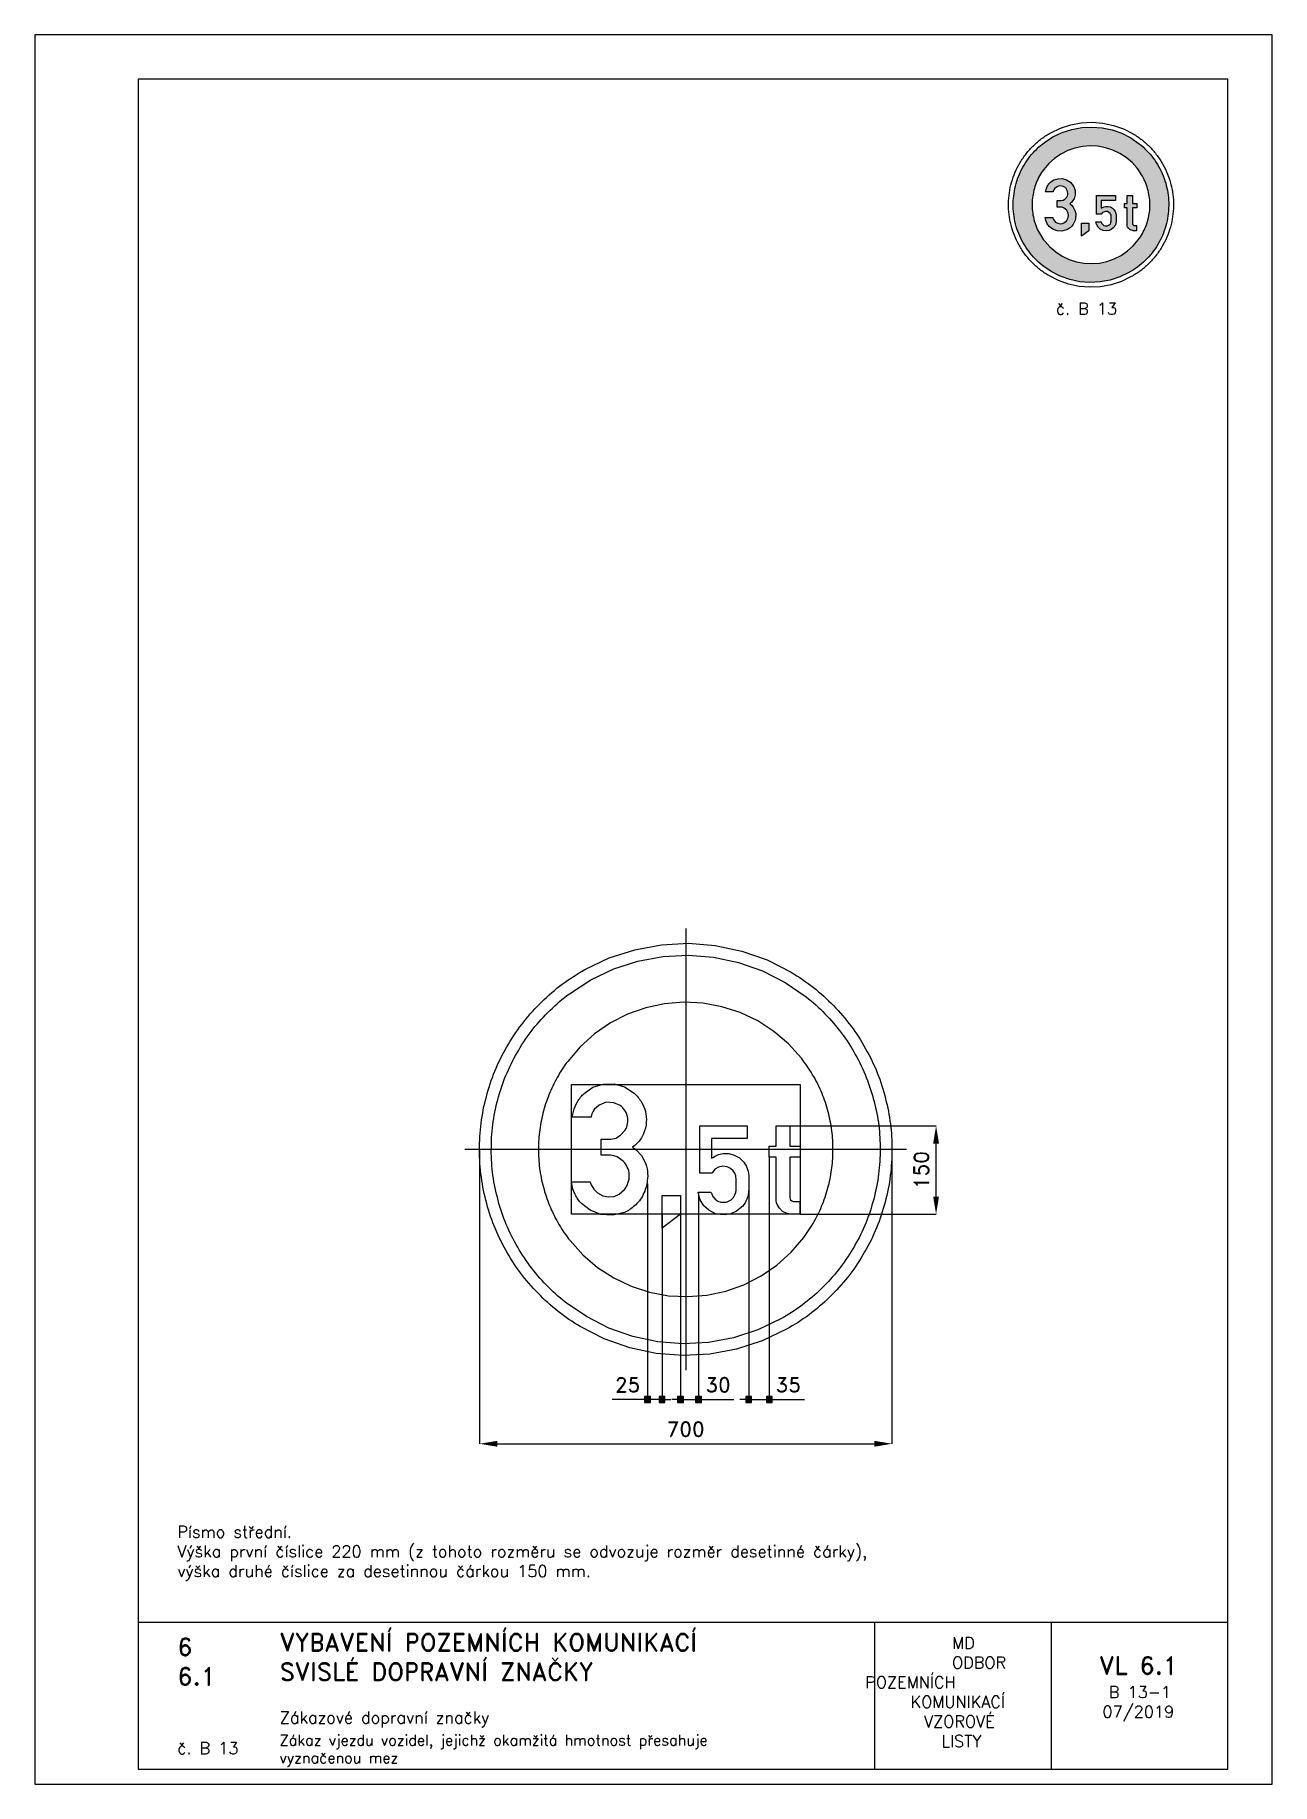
# Paper-space layout 'B 13-1' of a CAD drawing. Header units: millimetres. Extents: x 0 to 210, y 0 to 297.
# The model-space entities are those that its viewports show. They can reach past a viewport. Long polylines and large blocks are cut down to what shows.
import ezdxf

# ---------------------------------------------------------------- set-up
doc = ezdxf.new("R2010")
doc.units = ezdxf.units.MM
doc.header["$LTSCALE"] = 5
doc.linetypes.add('ČERCHOVANÁX2', pattern=[2, 1, -0.5, 0, -0.5])
doc.linetypes.add('ČÁRKOVANÁX2', pattern=[1.5, 1, -0.5])
for name, color, linetype in [('Kóty', 2, 'Continuous'), ('Rozpiska', 7, 'Continuous'), ('Značka', 7, 'Continuous')]:
    doc.layers.add(name, color=color, linetype=linetype)
doc.layers.add('Rámeček', color=6, linetype='Continuous', plot=False)
doc.styles.get("Standard").update_dxf_attribs({"font": 'romand.shx', "height": 25})
doc.dimstyles.get("Standard").update_dxf_attribs({"dimtxt": 25, "dimasz": 30, "dimexe": 0.18, "dimexo": 0.0625, "dimgap": 12.5, "dimtad": 1, "dimdec": 0, "dimzin": 0, "dimdsep": 46, "dimtxsty": 'Standard', "dimcen": 0.09, "dimadec": 0, "dimazin": 0, "dimtfac": 1, "dimtdec": 0, "dimtofl": 0, "dimtmove": 0, "dimatfit": 3, "dimfxl": 1, "dimtolj": 1, "dimtzin": 0, "dimarcsym": 0})

psp = doc.layouts.new('B 13-1')

# ---------------------------------------------------------------- texts
at = {"layer": 'Rozpiska', "color": 7, "attachment_point": 1}
for s, width, heights, insert, char_height in [('\\pi8.03909;{\\C6;č. B 13}', 27.9829, [2.67], (165.28, 251.51), 2), ('Písmo střední.\\PVýška první číslice 220 mm (z tohoto rozměru se odvozuje rozměr desetinné čárky),{\\H2.02381x; }\\Pvýška druhé číslice za desetinnou čárkou 150 mm.{\\H1.65873x; }', 155.5011, [0], (24.17, 43.83), 2), ('6', 149.0422, [0], (24.17, 24.77), 3), ('{\\C6;VYBAVENÍ POZEMNÍCH KOMUNIKACÍ\\P}SVISLÉ DOPRAVNÍ ZNAČKY{\\H1.34524x; }', 149.0422, [0], (41.56, 25.56), 3), ('\\pi14.7414;{\\C6;MD\\P\\pi2.36044;}ODBOR POZEMNÍCH{\\H1.57143x; }\\P\\pi7.69378;KOMUNIKACÍ{\\H1.5x; }\\P\\pi9.97949;{\\C6;VZOROVÉ\\H1.47619x; \\H0.67742x;\\P\\pi12.93187;LISTY\\H1.26984x; }', 33.1018, [0], (140.95, 24.95), 2), ('\\pi1.03113;{\\H1.5x;\\C6;VL 6.1\\P\\pi2.65015;\\H0.66667x;B 13-1\\H1.66666x; \\H0.6x;\\P\\pi1.5549;07/2019\\H1.80159x; }', 16.0623, [0], (179.66, 21.61), 2), ('6.1', 149.0422, [0], (24.17, 19.78), 3), ('{\\C6;Zákazové dopravní značky}', 149.0422, [0], (41.56, 12.29), 2), ('{\\C6;č. B 13}', 21.5722, [2.67], (24.17, 7.09), 2), ('Zákaz vjezdu vozidel, jejichž okamžitá hmotnost přesahuje\\Pvyznačenou mez', 149.0422, [0], (41.53, 8.34), 1.8)]:
    psp.add_mtext_dynamic_manual_height_columns(s, width=width, gutter_width=100, heights=heights, dxfattribs=dict(at, insert=insert, char_height=char_height))

msp = doc.modelspace()

# ---------------------------------------------------------------- texts
at = {"layer": 'Kóty', "char_height": 25, "attachment_point": 5}
for s, insert in [('\\A1;25', (-98.8, -399.6)), ('\\A1;30', (55, -399.8)), ('\\A1;35', (174, -399.8))]:
    msp.add_mtext(s, dxfattribs=dict(at, insert=insert))

# ---------------------------------------------------------------- blocks, each defined once
blk = doc.blocks.new('*D2')
at = {"layer": 'Defpoints', "color": 0, "transparency": 16777216}
for p in [(-350, 0), (350, -2.3), (350, -499.8)]:
    blk.add_point(p, dxfattribs=at)
at = {"layer": 'Kóty', "color": 0, "lineweight": -2, "transparency": 16777216}
for p, q in [((-350, -0.1), (-350, -500)), ((350, -2.4), (350, -500)), ((-320, -499.8), (320, -499.8))]:
    blk.add_line(p, q, dxfattribs=at)
at = {"layer": 'Kóty', "color": 0, "transparency": 16777216}
for points in [[(-320, -494.8), (-320, -504.8), (-350, -499.8)], [(320, -494.8), (320, -504.8), (350, -499.8)]]:
    blk.add_solid(points, dxfattribs=at)
at = {"layer": 'Kóty', "color": 0, "transparency": 16777216, "insert": (0, -474.8), "char_height": 25, "attachment_point": 5}
blk.add_mtext('\\A1;700', dxfattribs=at)
blk = doc.blocks.new('*D3')
at = {"layer": 'Defpoints', "color": 0, "transparency": 16777216}
for p in [(176.52, 40), (424.992, 40), (194.07, -110)]:
    blk.add_point(p, dxfattribs=at)
at = {"layer": 'Kóty', "color": 0, "lineweight": -2, "transparency": 16777216}
for p, q in [((176.5825, 40), (425.172, 40)), ((424.992, -80), (424.992, 10)), ((194.1325, -110), (425.172, -110))]:
    blk.add_line(p, q, dxfattribs=at)
at = {"layer": 'Kóty', "color": 0, "transparency": 16777216}
for points in [[(419.992, 10), (429.992, 10), (424.992, 40)], [(419.992, -80), (429.992, -80), (424.992, -110)]]:
    blk.add_solid(points, dxfattribs=at)
at = {"layer": 'Kóty', "color": 0, "transparency": 16777216, "insert": (399.992, -35), "char_height": 25, "attachment_point": 5, "rotation": 90}
blk.add_mtext('\\A1;150', dxfattribs=at)

# ---------------------------------------------------------------- dimensions: what is measured, and where the dimension line sits
at = {"layer": 'Kóty'}
dim = msp.add_linear_dim(base=(425, 40), p1=(194.1, -110), p2=(176.5, 40), angle=90, dimstyle='Standard', dxfattribs=at)
dim.commit()
dim.dimension.update_dxf_attribs({"geometry": '*D3', "text_midpoint": (400, -35)})
dim = msp.add_linear_dim(base=(350, -499.8), p1=(-350, 0), p2=(350, -2.3), dimstyle='Standard', dxfattribs=at)
dim.commit()
dim.dimension.update_dxf_attribs({"geometry": '*D2', "text_midpoint": (0, -474.8)})

# ---------------------------------------------------------------- hatches: boundary and pattern name
at = {"layer": 'Kóty'}
h = msp.add_hatch(color=256, dxfattribs=at)
h.dxf.hatch_style = 1
h.paths.add_polyline_path([(-69.8, -429.6), (-59.8, -429.6), (-59.8, -419.6), (-69.8, -419.6)])
h = msp.add_hatch(color=256, dxfattribs=at)
h.dxf.hatch_style = 1
h.paths.add_polyline_path([(-45.2, -429.6), (-35.2, -429.6), (-35.2, -419.6), (-45.2, -419.6)])
h = msp.add_hatch(color=256, dxfattribs=at)
h.dxf.hatch_style = 1
h.paths.add_polyline_path([(-13.7, -429.6), (-3.7, -429.6), (-3.7, -419.6), (-13.7, -419.6)])
h = msp.add_hatch(color=256, dxfattribs=at)
h.dxf.hatch_style = 1
h.paths.add_polyline_path([(16.6, -429.6), (26.6, -429.6), (26.6, -419.6), (16.6, -419.6)])
h = msp.add_hatch(color=256, dxfattribs=at)
h.dxf.hatch_style = 1
h.paths.add_polyline_path([(101.9, -429.6), (111.9, -429.6), (111.9, -419.6), (101.9, -419.6)])
h = msp.add_hatch(color=256, dxfattribs=at)
h.dxf.hatch_style = 1
h.paths.add_polyline_path([(136.9, -429.6), (146.9, -429.6), (146.9, -419.6), (136.9, -419.6)])

# ---------------------------------------------------------------- linework, layer by layer
for p, q in [((141.9, -13.5), (141.9, -425)), ((-64.8, -58.4), (-64.8, -425)), ((106.9, -57.1), (106.9, -425)), ((21.6, -74.6), (21.6, -425)), ((-40.2, -110), (-40.2, -425)), ((-8.7, -110), (-8.7, -425)), ((-69.8, -424.6), (-124.8, -424.6)), ((-38.7, -424.8), (-68.7, -424.8)), ((-10.2, -424.8), (19.8, -424.8)), ((107, -424.8), (147, -424.8)), ((147, -424.8), (201.9, -424.8))]:
    msp.add_line(p, q, dxfattribs=at)
for points in [[(-69.8, -429.6), (-59.8, -429.6), (-59.8, -419.6), (-69.8, -419.6)], [(-45.2, -429.6), (-35.2, -429.6), (-35.2, -419.6), (-45.2, -419.6)], [(-13.7, -429.6), (-3.7, -429.6), (-3.7, -419.6), (-13.7, -419.6)], [(16.6, -429.6), (26.6, -429.6), (26.6, -419.6), (16.6, -419.6)], [(101.9, -429.6), (111.9, -429.6), (111.9, -419.6), (101.9, -419.6)], [(136.9, -429.6), (146.9, -429.6), (146.9, -419.6), (136.9, -419.6)]]:
    msp.add_lwpolyline(points, close=True, dxfattribs=at)
for points in [[(-69.8, -419.6), (-59.8, -429.6)], [(-59.8, -419.6), (-69.8, -429.6)], [(-45.2, -419.6), (-35.2, -429.6)], [(-35.2, -419.6), (-45.2, -429.6)], [(-35.2, -424.6), (-25.2, -424.6)], [(-13.7, -424.6), (-23.7, -424.6)], [(-13.7, -419.6), (-3.7, -429.6)], [(-3.7, -419.6), (-13.7, -429.6)], [(16.6, -419.6), (26.6, -429.6)], [(26.6, -419.6), (16.6, -429.6)], [(26.6, -424.6), (81.6, -424.6)], [(101.9, -424.6), (91.9, -424.6)], [(101.9, -419.6), (111.9, -429.6)], [(111.9, -419.6), (101.9, -429.6)], [(136.9, -419.6), (146.9, -429.6)], [(146.9, -419.6), (136.9, -429.6)]]:
    msp.add_lwpolyline(points, dxfattribs=at)
at = {"layer": 'Značka', "color": 6, "linetype": 'ČERCHOVANÁX2', "lineweight": 25, "ltscale": 5}
for p, q in [((0, 375), (0, -375)), ((375, 0), (-375, 0))]:
    msp.add_line(p, q, dxfattribs=at)
at = {"layer": 'Značka', "color": 5}
for points in [[(350, 0, -0.001601), (350, -2.3), (350, -4.6, -0.032165), (346.5, -50.2, -0.035724), (336.9, -95, -0.036679), (321.8, -138.3, -0.034748), (300.8, -179, -0.034017), (275, -216.8, -0.034459), (244.2, -250.7, -0.034566), (209.5, -280.6, -0.034423), (171, -305.4), (129.7, -325.2), (86.2, -339.2), (41.2, -347.7), (-4.6, -350), (-50.2, -346.5), (-95, -336.9), (-138.2, -321.7), (-179, -300.8, -0.034411), (-216.8, -275, -0.034463), (-250.7, -244.2, -0.034411), (-280.6, -209.5, -0.03441), (-305.4, -171, -0.034424), (-325.2, -129.8, -0.034402), (-339.2, -86.2, -0.034415), (-347.7, -41.2, -0.034416), (-350, 4.6, -0.034417), (-346.5, 50.2, -0.034426), (-336.9, 95, -0.034414), (-321.7, 138.2, -0.034386), (-300.8, 179, -0.03442), (-275, 216.8, -0.034413), (-244.2, 250.7, -0.034435), (-209.5, 280.6, -0.034387), (-171, 305.4), (-129.8, 325.2), (-86.2, 339.2), (-41.2, 347.7), (4.6, 350), (50.2, 346.5), (95, 336.9), (138.2, 321.7), (178.9, 300.8, -0.034376), (216.8, 275, -0.034404), (250.7, 244.2, -0.034409), (280.6, 209.5, -0.03447), (305.4, 171, -0.034436), (325.2, 129.8, -0.034078), (339.2, 86.2, -0.032781), (347.5, 43.4, -0.034262), (350, 0)], [(-162.3, -54.9), (-161.5, -57.5), (-160.5, -60), (-156.1, -67.6), (-149.8, -73.7), (-140.9, -78.8), (-130.9, -80.7), (-121.5, -79.8), (-112.8, -76), (-103.7, -67.9, 0.087406), (-98, -57.1, 0.09739), (-95.8, -43.3, 0.104475), (-99.2, -29.9, 0.094964), (-106.3, -19.7), (-116.6, -12.8), (-121.9, -10.9), (-127.5, -10), (-128.7, -9.9), (-129.9, -9.8), (-143.5, -9.8), (-143.5, 17.7), (-129.5, 17.7), (-128.3, 17.6), (-127.1, 17.6), (-118.4, 19.4), (-110.7, 24), (-102.7, 32.8, 0.099737), (-98.8, 44, 0.096885), (-98.9, 55.5, 0.098784), (-103.3, 66.1, 0.100706), (-111.4, 74.6), (-122.2, 79.4), (-135, 80.1), (-147, 75.3), (-155.4, 67.6, 0.100311), (-160.1, 57.5), (-160.5, 56.3), (-160.7, 55), (-192.6, 55), (-191.7, 59.8), (-190.7, 64.5, -0.070948), (-183.8, 81.1, -0.076536), (-172.3, 95.1), (-157.6, 105.5), (-140.3, 110.8), (-121.7, 111.3), (-103.8, 106.1), (-87.4, 95.6, -0.081027), (-75.1, 80.3, -0.076304), (-68.4, 64.2, -0.079803), (-66.9, 46.6, -0.092064), (-71.6, 26.5, -0.10509), (-83.2, 10), (-86.6, 6.9), (-90.2, 4), (-86.9, 1.5), (-83.7, -1.1), (-75.3, -10.2), (-69.3, -21, -0.074917), (-65, -36.7, -0.064106), (-65.2, -53.1, -0.089425), (-72.2, -76.7, -0.101916), (-87.2, -96, -0.087291), (-104.1, -106.9), (-123.9, -111.7), (-143.9, -110.6), (-162.5, -103.3), (-177.1, -91.8, -0.0766), (-187.6, -76.6), (-191.4, -67.6), (-193.6, -58.2), (-193.8, -56.6), (-194.1, -54.9), (-162.3, -54.9)], [(42.9, -72.6), (43.2, -73.6), (43.5, -74.5), (45.9, -80), (49.7, -84.5), (54.6, -87.9), (60.4, -89.6), (69.3, -89.3), (77.2, -85.4), (80.9, -81.7), (83.5, -77.1), (84.9, -73.3), (85.4, -69.4), (85.5, -68.3), (85.5, -67.2), (85.5, -49.1), (85.3, -46.9), (85, -44.9), (83.4, -40.5), (80.8, -36.6), (76.2, -32.2), (70.6, -29.3), (63.1, -28.3), (55.6, -30), (49.6, -33.6), (45.4, -39), (45.1, -39.7), (44.8, -40.4), (23.7, -40.4), (23.7, 40), (104.1, 40), (104.1, 18.6), (43.8, 18.6), (43.8, -15.1), (46.3, -13.5), (48.8, -11.9), (55.9, -8.7), (63.5, -7.1), (73.1, -7.1), (82.5, -9.6), (91.4, -14.5), (98.6, -21.7), (103.2, -29.1), (106, -37.3), (106.6, -40.7), (106.9, -44.1), (106.9, -44.5), (106.9, -45), (106.9, -69.1), (106.8, -70.1), (106.8, -71.2, -0.045312), (105.8, -78.1), (103.7, -84.7, -0.080944), (96.7, -96.3), (86.3, -105), (76.6, -109.6), (65.9, -111.3), (51.8, -109.7), (39.1, -103.4), (30.6, -95.5), (24.6, -85.5), (22.7, -80.1), (21.6, -74.5), (21.4, -73.6), (21.3, -72.6), (42.9, -72.6)]]:
    msp.add_lwpolyline(points, format="xyb", dxfattribs=at)
at = {"layer": 'Značka', "color": 1}
for points in [[(330, 0, -0.001639), (330, -2.2), (330, -4.3, -0.032173), (326.7, -47.3, -0.035726), (317.6, -89.6, -0.036661), (303.4, -130.4, -0.034754), (283.6, -168.7, -0.034016), (259.2, -204.4, -0.034458), (230.3, -236.4, -0.034569), (197.5, -264.5, -0.034449), (161.2, -287.9), (122.3, -306.6), (81.2, -319.8), (38.8, -327.9), (-4.3, -330), (-47.4, -326.7), (-89.6, -317.6), (-130.3, -303.3), (-168.7, -283.6), (-204.4, -259.3, -0.03441), (-236.4, -230.3, -0.034409), (-264.5, -197.5, -0.03441), (-287.9, -161.2, -0.034441), (-306.6, -122.3, -0.034433), (-319.8, -81.2, -0.03441), (-327.9, -38.8, -0.034417), (-330, 4.3, -0.034415), (-326.7, 47.4, -0.034412), (-317.6, 89.6, -0.034422), (-303.3, 130.3, -0.034404), (-283.6, 168.7, -0.034423), (-259.3, 204.4, -0.034409), (-230.3, 236.4, -0.034403), (-197.5, 264.5), (-161.2, 287.9), (-122.3, 306.6), (-81.2, 319.8), (-38.8, 327.9), (4.3, 330), (47.4, 326.7), (89.6, 317.6), (130.3, 303.3), (168.7, 283.6), (204.4, 259.3, -0.034418), (236.4, 230.3, -0.03441), (264.5, 197.5, -0.034469), (287.9, 161.2, -0.034439), (306.6, 122.3, -0.03407), (319.8, 81.2, -0.0328), (327.7, 40.9, -0.034269), (330, 0)], [(250, 0), (250, 1.6), (250, 3.3, 0.032169), (247.5, 35.9, 0.035732), (240.6, 67.9, 0.03669), (229.9, 98.8, 0.034741), (214.8, 127.8, 0.034045), (196.4, 154.8), (174.4, 179.1), (149.7, 200.4), (122.2, 218.1), (92.7, 232.3), (61.5, 242.3), (29.4, 248.4), (-3.3, 250), (-35.9, 247.5), (-67.9, 240.6), (-98.7, 229.8), (-127.8, 214.9), (-154.8, 196.4), (-179.1, 174.4), (-200.4, 149.6, 0.034391), (-218.1, 122.2, 0.034409), (-232.3, 92.7, 0.034418), (-242.3, 61.5, 0.034411), (-248.4, 29.4, 0.034416), (-250, -3.3, 0.034419), (-247.5, -35.9, 0.034429), (-240.6, -67.9, 0.034429), (-229.8, -98.7, 0.034393), (-214.9, -127.8, 0.034408), (-196.4, -154.8), (-174.4, -179.1), (-149.6, -200.4), (-122.2, -218.1), (-92.7, -232.3), (-61.5, -242.3), (-29.4, -248.4), (3.3, -250), (35.9, -247.5), (67.9, -240.6), (98.7, -229.8), (127.8, -214.9), (154.8, -196.4), (179.1, -174.4), (200.4, -149.6, 0.034499), (218.1, -122.2, 0.034408), (232.3, -92.7, 0.034079), (242.3, -61.5, 0.032796), (248.2, -31, 0.034267), (250, 0)]]:
    msp.add_lwpolyline(points, format="xyb", dxfattribs=at)
at = {"layer": 'Značka', "color": 6, "linetype": 'ČÁRKOVANÁX2', "ltscale": 2.5}
msp.add_lwpolyline([(-194.1, -110), (-194.1, 110), (194.1, 110), (194.1, -110), (-194.1, -110)], dxfattribs=at)
at = {"layer": 'Značka', "color": 5}
for points in [[(193.9, -110), (179.3, -110), (178.2, -109.9), (177.1, -109.8), (170.4, -108.4), (164.4, -105.2), (159, -100), (155.2, -93.5), (154.1, -90.4), (153.6, -87.1), (153.5, -86.3), (153.5, -85.5), (153.5, -13.4), (141.9, -13.4), (141.9, 5.5), (153.5, 5.5), (153.5, 40), (176.5, 40), (176.5, 5.5), (194.1, 5.5), (194.1, -13.4), (176.5, -13.4), (176.5, -80.8), (176.6, -81.2), (176.6, -81.7), (177.1, -83.6), (178, -85.4), (179.9, -87.3), (182.3, -88.3), (182.8, -88.3), (183.3, -88.4), (193.9, -88.4), (193.9, -110)], [(-40.2, -133.8), (-40.2, -78.5), (-8.7, -78.5), (-8.7, -110), (-40.2, -133.8)]]:
    msp.add_lwpolyline(points, dxfattribs=at)

msp.set_redraw_order([(e.dxf.handle, doc.entitydb.next_handle()) for e in msp.query("TEXT MTEXT ATTDEF DIMENSION ARC_DIMENSION")])  # texts and dimensions are drawn at this point

# ---------------------------------------------------------------- hatches: boundary and pattern name
at = {"layer": 'Značka'}
h = psp.add_hatch(color=10, dxfattribs=at)
h.dxf.hatch_style = 1
edge = h.paths.add_edge_path()
edge.add_arc((179.04, 268.19), 13.42, 359.5518, 359.9274, ccw=False)
edge.add_line((192.47, 268.08), (192.47, 268))
edge.add_arc((179.05, 268.16), 13.42, 351.9525, 359.3234, ccw=False)
edge.add_arc((180.33, 267.97), 12.13, 343.7927, 351.9771, ccw=False)
edge.add_arc((180.57, 267.63), 11.8, 336.6485, 345.0469, ccw=False)
edge.add_arc((180, 267.89), 12.43, 328.6342, 336.596, ccw=False)
edge.add_arc((179.64, 267.86), 12.72, 321.8067, 329.5996, ccw=False)
edge.add_arc((179.78, 267.76), 12.54, 313.8882, 321.7822, ccw=False)
edge.add_arc((179.7, 267.61), 12.49, 306.6876, 314.6071, ccw=False)
edge.add_arc((179.66, 267.65), 12.55, 298.8646, 306.7565, ccw=False)
edge.add_line((185.72, 256.66), (184.16, 255.91))
edge.add_line((184.16, 255.91), (182.52, 255.38))
edge.add_line((182.52, 255.38), (180.82, 255.06))
edge.add_line((180.82, 255.06), (179.09, 254.97))
edge.add_line((179.09, 254.97), (177.37, 255.1))
edge.add_line((177.37, 255.1), (175.68, 255.47))
edge.add_line((175.68, 255.47), (174.05, 256.04))
edge.add_line((174.05, 256.04), (172.52, 256.83))
edge.add_line((172.52, 256.83), (171.09, 257.8))
edge.add_arc((178.87, 267.67), 12.56, 223.866, 231.7491, ccw=False)
edge.add_arc((178.77, 267.79), 12.58, 216.6938, 224.5767, ccw=False)
edge.add_arc((178.75, 267.79), 12.57, 208.861, 216.744, ccw=False)
edge.add_arc((178.66, 267.93), 12.55, 201.7474, 209.6375, ccw=False)
edge.add_arc((178.66, 267.93), 12.55, 193.87, 201.7584, ccw=False)
edge.add_arc((178.62, 268.1), 12.55, 186.7538, 194.6369, ccw=False)
edge.add_arc((178.62, 268.1), 12.55, 178.871, 186.7557, ccw=False)
edge.add_arc((178.64, 268.26), 12.57, 171.7508, 179.6352, ccw=False)
edge.add_arc((178.63, 268.27), 12.56, 163.8685, 171.7521, ccw=False)
edge.add_arc((178.66, 268.43), 12.55, 156.7257, 164.6115, ccw=False)
edge.add_arc((178.68, 268.43), 12.56, 148.8673, 156.7491, ccw=False)
edge.add_arc((178.77, 268.57), 12.57, 141.7733, 149.6593, ccw=False)
edge.add_arc((178.76, 268.57), 12.56, 133.879, 141.7619, ccw=False)
edge.add_arc((178.87, 268.69), 12.56, 126.6988, 134.5804, ccw=False)
edge.add_line((171.37, 278.75), (172.82, 279.69))
edge.add_line((172.82, 279.69), (174.37, 280.44))
edge.add_line((174.37, 280.44), (176.02, 280.96))
edge.add_line((176.02, 280.96), (177.71, 281.29))
edge.add_line((177.71, 281.29), (179.44, 281.37))
edge.add_line((179.44, 281.37), (181.16, 281.24))
edge.add_line((181.16, 281.24), (182.85, 280.88))
edge.add_line((182.85, 280.88), (184.48, 280.3))
edge.add_line((184.48, 280.3), (186.02, 279.52))
edge.add_line((186.02, 279.52), (187.44, 278.54))
edge.add_arc((179.67, 268.68), 12.56, 43.8642, 51.7491, ccw=False)
edge.add_arc((179.76, 268.56), 12.58, 36.6958, 44.5787, ccw=False)
edge.add_arc((179.8, 268.57), 12.54, 28.8475, 36.7441, ccw=False)
edge.add_arc((179.88, 268.42), 12.55, 21.7296, 29.6194, ccw=False)
edge.add_arc((179.75, 268.36), 12.69, 13.9406, 21.7459, ccw=False)
edge.add_arc((179.94, 268.24), 12.53, 7.1969, 14.7113, ccw=False)
edge.add_arc((180.5, 268.31), 11.97, -0.637, 7.2139, ccw=False)
edge = h.paths.add_edge_path(flags=16)
edge.add_line((189.27, 268.17), (189.27, 268.24))
edge.add_line((189.27, 268.24), (189.27, 268.3))
edge.add_arc((179.09, 268.18), 10.17, 0.6827, 8.0528)
edge.add_arc((180.08, 268.33), 9.17, 8.0411, 16.2267)
edge.add_arc((180.27, 268.59), 8.93, 14.9471, 23.352)
edge.add_arc((179.82, 268.38), 9.41, 23.4172, 31.376)
edge.add_arc((179.57, 268.41), 9.62, 30.4463, 38.2459)
edge.add_line((187.12, 274.36), (186.24, 275.34))
edge.add_line((186.24, 275.34), (185.25, 276.19))
edge.add_line((185.25, 276.19), (184.15, 276.9))
edge.add_line((184.15, 276.9), (182.97, 277.46))
edge.add_line((182.97, 277.46), (181.73, 277.86))
edge.add_line((181.73, 277.86), (180.44, 278.11))
edge.add_line((180.44, 278.11), (179.14, 278.17))
edge.add_line((179.14, 278.17), (177.83, 278.07))
edge.add_line((177.83, 278.07), (176.55, 277.8))
edge.add_line((176.55, 277.8), (175.32, 277.36))
edge.add_line((175.32, 277.36), (174.15, 276.77))
edge.add_line((174.15, 276.77), (173.07, 276.03))
edge.add_line((173.07, 276.03), (172.1, 275.15))
edge.add_line((172.1, 275.15), (171.25, 274.16))
edge.add_arc((178.85, 268.46), 9.5, 143.1634, 151.0421)
edge.add_arc((178.82, 268.35), 9.52, 150.3876, 158.2704)
edge.add_arc((178.83, 268.35), 9.53, 158.2779, 166.1628)
edge.add_arc((178.77, 268.23), 9.5, 165.3572, 173.2405)
edge.add_arc((178.79, 268.23), 9.52, 173.2478, 181.1323)
edge.add_arc((178.78, 268.1), 9.51, 180.3711, 188.2562)
edge.add_arc((178.79, 268.1), 9.52, 188.2347, 196.122)
edge.add_arc((178.79, 267.98), 9.49, 195.4076, 203.2951)
edge.add_arc((178.82, 267.98), 9.52, 203.2443, 211.1234)
edge.add_arc((178.88, 267.87), 9.51, 210.3874, 218.2701)
edge.add_line((171.41, 261.98), (172.29, 261.01))
edge.add_line((172.29, 261.01), (173.28, 260.16))
edge.add_line((173.28, 260.16), (174.38, 259.45))
edge.add_line((174.38, 259.45), (175.56, 258.88))
edge.add_line((175.56, 258.88), (176.81, 258.48))
edge.add_line((176.81, 258.48), (178.09, 258.24))
edge.add_line((178.09, 258.24), (179.4, 258.17))
edge.add_line((179.4, 258.17), (180.7, 258.27))
edge.add_line((180.7, 258.27), (181.98, 258.55))
edge.add_line((181.98, 258.55), (183.22, 258.98))
edge.add_line((183.22, 258.98), (184.38, 259.58))
edge.add_line((184.38, 259.58), (185.46, 260.32))
edge.add_line((185.46, 260.32), (186.43, 261.2))
edge.add_line((186.43, 261.2), (187.28, 262.19))
edge.add_arc((179.7, 267.87), 9.47, 323.1569, 331.0603)
edge.add_arc((179.71, 267.99), 9.52, 330.4019, 338.2845)
edge.add_arc((179.61, 268.03), 9.63, 338.2917, 346.0991)
edge.add_arc((179.79, 268.12), 9.48, 345.2769, 352.7904)
edge.add_arc((180.2, 268.07), 9.07, 352.7886, 360.6389)
h = psp.add_hatch(color=249, dxfattribs=at)
h.dxf.hatch_style = 1
edge = h.paths.add_edge_path()
edge.add_line((180.98, 265.27), (180.99, 265.23))
edge.add_line((180.99, 265.23), (181.01, 265.19))
edge.add_line((181.01, 265.19), (181.1, 264.97))
edge.add_line((181.1, 264.97), (181.26, 264.79))
edge.add_line((181.26, 264.79), (181.45, 264.66))
edge.add_line((181.45, 264.66), (181.68, 264.59))
edge.add_line((181.68, 264.59), (182.04, 264.6))
edge.add_line((182.04, 264.6), (182.36, 264.76))
edge.add_line((182.36, 264.76), (182.5, 264.9))
edge.add_line((182.5, 264.9), (182.61, 265.09))
edge.add_line((182.61, 265.09), (182.66, 265.24))
edge.add_line((182.66, 265.24), (182.68, 265.4))
edge.add_line((182.68, 265.4), (182.69, 265.44))
edge.add_line((182.69, 265.44), (182.69, 265.48))
edge.add_line((182.69, 265.48), (182.69, 266.21))
edge.add_line((182.69, 266.21), (182.68, 266.3))
edge.add_line((182.68, 266.3), (182.67, 266.38))
edge.add_line((182.67, 266.38), (182.6, 266.55))
edge.add_line((182.6, 266.55), (182.5, 266.71))
edge.add_line((182.5, 266.71), (182.32, 266.88))
edge.add_line((182.32, 266.88), (182.09, 267))
edge.add_line((182.09, 267), (181.79, 267.04))
edge.add_line((181.79, 267.04), (181.49, 266.97))
edge.add_line((181.49, 266.97), (181.25, 266.83))
edge.add_line((181.25, 266.83), (181.08, 266.61))
edge.add_line((181.08, 266.61), (181.07, 266.58))
edge.add_line((181.07, 266.58), (181.06, 266.56))
edge.add_line((181.06, 266.56), (180.22, 266.56))
edge.add_line((180.22, 266.56), (180.22, 269.77))
edge.add_line((180.22, 269.77), (183.43, 269.77))
edge.add_line((183.43, 269.77), (183.43, 268.92))
edge.add_line((183.43, 268.92), (181.02, 268.92))
edge.add_line((181.02, 268.92), (181.02, 267.57))
edge.add_line((181.02, 267.57), (181.12, 267.63))
edge.add_line((181.12, 267.63), (181.22, 267.7))
edge.add_line((181.22, 267.7), (181.5, 267.82))
edge.add_line((181.5, 267.82), (181.81, 267.89))
edge.add_line((181.81, 267.89), (182.19, 267.89))
edge.add_line((182.19, 267.89), (182.57, 267.79))
edge.add_line((182.57, 267.79), (182.92, 267.59))
edge.add_line((182.92, 267.59), (183.21, 267.3))
edge.add_line((183.21, 267.3), (183.39, 267.01))
edge.add_line((183.39, 267.01), (183.51, 266.68))
edge.add_line((183.51, 266.68), (183.53, 266.54))
edge.add_line((183.53, 266.54), (183.54, 266.41))
edge.add_line((183.54, 266.41), (183.54, 266.39))
edge.add_line((183.54, 266.39), (183.54, 266.37))
edge.add_line((183.54, 266.37), (183.54, 265.41))
edge.add_line((183.54, 265.41), (183.54, 265.37))
edge.add_line((183.54, 265.37), (183.54, 265.32))
edge.add_arc((182, 265.4), 1.54, 346.866, 357.2436, ccw=False)
edge.add_line((183.5, 265.05), (183.41, 264.78))
edge.add_arc((181.85, 265.41), 1.68, 319.6649, 338.1755, ccw=False)
edge.add_line((183.13, 264.32), (182.72, 263.97))
edge.add_line((182.72, 263.97), (182.33, 263.79))
edge.add_line((182.33, 263.79), (181.9, 263.72))
edge.add_line((181.9, 263.72), (181.34, 263.78))
edge.add_line((181.34, 263.78), (180.83, 264.04))
edge.add_line((180.83, 264.04), (180.49, 264.35))
edge.add_line((180.49, 264.35), (180.25, 264.75))
edge.add_line((180.25, 264.75), (180.17, 264.97))
edge.add_line((180.17, 264.97), (180.13, 265.19))
edge.add_line((180.13, 265.19), (180.12, 265.23))
edge.add_line((180.12, 265.23), (180.12, 265.27))
edge.add_line((180.12, 265.27), (180.98, 265.27))
h.paths.add_polyline_path([(177.66, 262.82), (177.66, 265.03), (178.92, 265.03), (178.92, 263.77)])
h.paths.add_polyline_path([(187.02, 263.77), (186.44, 263.77), (186.39, 263.78), (186.35, 263.78), (186.08, 263.84), (185.84, 263.96), (185.63, 264.17), (185.48, 264.43), (185.43, 264.56), (185.41, 264.69), (185.41, 264.72), (185.41, 264.75), (185.41, 267.64), (184.94, 267.64), (184.94, 268.39), (185.41, 268.39), (185.41, 269.77), (186.33, 269.77), (186.33, 268.39), (187.03, 268.39), (187.03, 267.64), (186.33, 267.64), (186.33, 264.94), (186.33, 264.92), (186.33, 264.9), (186.35, 264.83), (186.39, 264.76), (186.46, 264.68), (186.56, 264.64), (186.58, 264.64), (186.6, 264.64), (187.02, 264.64)])
edge = h.paths.add_edge_path()
edge.add_line((172.77, 265.98), (172.81, 265.87))
edge.add_line((172.81, 265.87), (172.85, 265.77))
edge.add_line((172.85, 265.77), (173.02, 265.47))
edge.add_line((173.02, 265.47), (173.27, 265.22))
edge.add_line((173.27, 265.22), (173.63, 265.02))
edge.add_line((173.63, 265.02), (174.03, 264.94))
edge.add_line((174.03, 264.94), (174.41, 264.98))
edge.add_line((174.41, 264.98), (174.76, 265.13))
edge.add_line((174.76, 265.13), (175.12, 265.46))
edge.add_arc((174.01, 266.32), 1.41, 322.1231, 342.1043)
edge.add_arc((173.99, 266.38), 1.45, 340.1819, 362.4318)
edge.add_arc((174.1, 266.39), 1.34, 2.188, 26.0454)
edge.add_arc((174.09, 266.44), 1.32, 23.9308, 45.6299)
edge.add_line((175.01, 267.38), (174.6, 267.66))
edge.add_line((174.6, 267.66), (174.39, 267.74))
edge.add_line((174.39, 267.74), (174.17, 267.77))
edge.add_line((174.17, 267.77), (174.12, 267.78))
edge.add_line((174.12, 267.78), (174.07, 267.78))
edge.add_line((174.07, 267.78), (173.53, 267.78))
edge.add_line((173.53, 267.78), (173.53, 268.88))
edge.add_line((173.53, 268.88), (174.09, 268.88))
edge.add_line((174.09, 268.88), (174.14, 268.88))
edge.add_line((174.14, 268.88), (174.18, 268.88))
edge.add_line((174.18, 268.88), (174.53, 268.95))
edge.add_line((174.53, 268.95), (174.84, 269.13))
edge.add_line((174.84, 269.13), (175.16, 269.48))
edge.add_arc((174.13, 270.1), 1.2, 329.2684, 352.0512)
edge.add_arc((174.14, 270.15), 1.2, 349.5352, 371.6705)
edge.add_arc((174.16, 270.16), 1.17, 11.4395, 34.0058)
edge.add_arc((174.14, 270.19), 1.18, 32.0051, 55.0077)
edge.add_line((174.81, 271.16), (174.38, 271.35))
edge.add_line((174.38, 271.35), (173.87, 271.38))
edge.add_line((173.87, 271.38), (173.39, 271.18))
edge.add_line((173.39, 271.18), (173.05, 270.88))
edge.add_arc((173.95, 270.2), 1.12, 143.254, 166.1669)
edge.add_line((172.86, 270.47), (172.85, 270.42))
edge.add_line((172.85, 270.42), (172.84, 270.37))
edge.add_line((172.84, 270.37), (171.56, 270.37))
edge.add_line((171.56, 270.37), (171.6, 270.56))
edge.add_line((171.6, 270.56), (171.64, 270.75))
edge.add_arc((174.11, 270.12), 2.55, 149.3215, 165.5545, ccw=False)
edge.add_arc((173.96, 270.21), 2.38, 132.0004, 149.5069, ccw=False)
edge.add_line((172.37, 271.98), (172.96, 272.39))
edge.add_line((172.96, 272.39), (173.65, 272.6))
edge.add_line((173.65, 272.6), (174.4, 272.62))
edge.add_line((174.4, 272.62), (175.11, 272.42))
edge.add_line((175.11, 272.42), (175.77, 272))
edge.add_arc((174.14, 270.19), 2.43, 29.4179, 47.9473, ccw=False)
edge.add_arc((174.3, 270.18), 2.3, 14.0918, 31.5456, ccw=False)
edge.add_arc((174.37, 270.2), 2.23, -4.2572, 13.9935, ccw=False)
edge.add_arc((174.33, 270.14), 2.26, 336.3404, 357.3807, ccw=False)
edge.add_arc((174.62, 270), 1.94, 312.7309, 336.7277, ccw=False)
edge.add_line((175.94, 268.57), (175.8, 268.45))
edge.add_line((175.8, 268.45), (175.66, 268.33))
edge.add_line((175.66, 268.33), (175.79, 268.23))
edge.add_line((175.79, 268.23), (175.92, 268.13))
edge.add_line((175.92, 268.13), (176.25, 267.76))
edge.add_line((176.25, 267.76), (176.49, 267.33))
edge.add_arc((174.5, 266.45), 2.18, 6.6563, 23.794, ccw=False)
edge.add_arc((174.11, 266.4), 2.57, -7.9334, 6.7386, ccw=False)
edge.add_arc((173.9, 266.35), 2.77, 333.346, 353.7864, ccw=False)
edge.add_arc((174.21, 266.18), 2.42, 310.4774, 333.7545, ccw=False)
edge.add_arc((174.2, 266.04), 2.33, 292.7463, 312.7013, ccw=False)
edge.add_line((175.1, 263.9), (174.31, 263.7))
edge.add_line((174.31, 263.7), (173.51, 263.75))
edge.add_line((173.51, 263.75), (172.77, 264.04))
edge.add_line((172.77, 264.04), (172.18, 264.5))
edge.add_arc((173.94, 266.17), 2.43, 205.8553, 223.3765, ccw=False)
edge.add_line((171.76, 265.11), (171.61, 265.47))
edge.add_line((171.61, 265.47), (171.52, 265.84))
edge.add_line((171.52, 265.84), (171.51, 265.91))
edge.add_line((171.51, 265.91), (171.5, 265.98))
edge.add_line((171.5, 265.98), (172.77, 265.98))

# ---------------------------------------------------------------- linework, layer by layer
at = {"layer": 'Rozpiska', "color": 7}
for p, q in [((17.5, 27.5), (202.5, 27.5)), ((142.5, 27.5), (142.5, 2.5)), ((172.5, 27.5), (172.5, 2.5))]:
    psp.add_line(p, q, dxfattribs=at)
psp.add_lwpolyline([(17.5, 2.5), (202.5, 2.5), (202.5, 289.5), (17.5, 289.5)], close=True, dxfattribs=at)
at = {"layer": 'Značka', "color": 7}
psp.add_lwpolyline([(193.27, 268.17, -0.001601), (193.27, 268.08), (193.27, 267.99, -0.032165), (193.13, 266.16, -0.035724), (192.74, 264.37, -0.036679), (192.14, 262.64, -0.034748), (191.3, 261.01, -0.034017), (190.27, 259.5, -0.034459), (189.04, 258.14, -0.034566), (187.65, 256.95, -0.034423), (186.11, 255.96), (184.46, 255.16), (182.71, 254.6), (180.91, 254.26), (179.08, 254.17), (177.26, 254.31), (175.47, 254.7), (173.74, 255.3), (172.11, 256.14, -0.034411), (170.6, 257.17, -0.034463), (169.24, 258.4, -0.034411), (168.04, 259.79, -0.03441), (167.05, 261.33, -0.034424), (166.26, 262.98, -0.034402), (165.7, 264.72, -0.034415), (165.36, 266.52, -0.034416), (165.27, 268.36, -0.034417), (165.41, 270.18, -0.034426), (165.79, 271.97, -0.034414), (166.4, 273.7, -0.034386), (167.24, 275.33, -0.03442), (168.27, 276.84, -0.034413), (169.5, 278.2, -0.034435), (170.89, 279.4, -0.034387), (172.43, 280.39), (174.08, 281.18), (175.82, 281.74), (177.62, 282.08), (179.45, 282.17), (181.28, 282.03), (183.07, 281.65), (184.8, 281.04), (186.42, 280.2, -0.034376), (187.94, 279.17, -0.034404), (189.3, 277.94, -0.034409), (190.49, 276.55, -0.03447), (191.48, 275.01, -0.034436), (192.27, 273.36, -0.034078), (192.84, 271.62, -0.032781), (193.17, 269.91, -0.034262), (193.27, 268.17)], format="xyb", dxfattribs=at)
at = {"layer": 'Značka', "color": 10}
for points in [[(192.47, 268.17, -0.001639), (192.47, 268.08), (192.47, 268, -0.032173), (192.33, 266.28, -0.035726), (191.97, 264.59, -0.036661), (191.4, 262.96, -0.034754), (190.61, 261.42, -0.034016), (189.64, 260, -0.034458), (188.48, 258.72, -0.034569), (187.17, 257.59, -0.034449), (185.72, 256.66), (184.16, 255.91), (182.52, 255.38), (180.82, 255.06), (179.09, 254.97), (177.37, 255.1), (175.68, 255.47), (174.05, 256.04), (172.52, 256.83), (171.09, 257.8, -0.03441), (169.81, 258.96, -0.034409), (168.69, 260.27, -0.03441), (167.75, 261.72, -0.034441), (167, 263.28, -0.034433), (166.47, 264.92, -0.03441), (166.15, 266.62, -0.034417), (166.07, 268.34, -0.034415), (166.2, 270.07, -0.034412), (166.56, 271.76, -0.034422), (167.13, 273.38, -0.034404), (167.92, 274.92, -0.034423), (168.9, 276.35, -0.034409), (170.06, 277.63, -0.034403), (171.37, 278.75), (172.82, 279.69), (174.37, 280.44), (176.02, 280.96), (177.71, 281.29), (179.44, 281.37), (181.16, 281.24), (182.85, 280.88), (184.48, 280.3), (186.02, 279.52), (187.44, 278.54, -0.034418), (188.72, 277.38, -0.03441), (189.85, 276.07, -0.034469), (190.78, 274.62, -0.034439), (191.53, 273.06, -0.03407), (192.06, 271.42, -0.0328), (192.37, 269.81, -0.034269), (192.47, 268.17)], [(189.27, 268.17), (189.27, 268.24), (189.27, 268.3, 0.032169), (189.17, 269.61, 0.035732), (188.89, 270.89, 0.03669), (188.46, 272.12, 0.034741), (187.86, 273.28, 0.034045), (187.12, 274.36), (186.24, 275.34), (185.25, 276.19), (184.15, 276.9), (182.97, 277.46), (181.73, 277.86), (180.44, 278.11), (179.14, 278.17), (177.83, 278.07), (176.55, 277.8), (175.32, 277.36), (174.15, 276.77), (173.07, 276.03), (172.1, 275.15), (171.25, 274.16, 0.034391), (170.54, 273.06, 0.034409), (169.97, 271.88, 0.034418), (169.57, 270.63, 0.034411), (169.33, 269.35, 0.034416), (169.27, 268.04, 0.034419), (169.37, 266.74, 0.034429), (169.64, 265.46, 0.034429), (170.08, 264.22, 0.034393), (170.67, 263.06, 0.034408), (171.41, 261.98), (172.29, 261.01), (173.28, 260.16), (174.38, 259.45), (175.56, 258.88), (176.81, 258.48), (178.09, 258.24), (179.4, 258.17), (180.7, 258.27), (181.98, 258.55), (183.22, 258.98), (184.38, 259.58), (185.46, 260.32), (186.43, 261.2), (187.28, 262.19, 0.034499), (187.99, 263.28, 0.034408), (188.56, 264.46, 0.034079), (188.96, 265.71, 0.032796), (189.2, 266.93, 0.034267), (189.27, 268.17)]]:
    psp.add_lwpolyline(points, format="xyb", dxfattribs=at)
at = {"layer": 'Značka', "color": 249}
for points in [[(172.77, 265.98), (172.81, 265.87), (172.85, 265.77), (173.02, 265.47), (173.27, 265.22), (173.63, 265.02), (174.03, 264.94), (174.41, 264.98), (174.76, 265.13), (175.12, 265.46, 0.087406), (175.35, 265.89, 0.09739), (175.43, 266.44, 0.104475), (175.3, 266.98, 0.094964), (175.01, 267.38), (174.6, 267.66), (174.39, 267.74), (174.17, 267.77), (174.12, 267.78), (174.07, 267.78), (173.53, 267.78), (173.53, 268.88), (174.09, 268.88), (174.14, 268.88), (174.18, 268.88), (174.53, 268.95), (174.84, 269.13), (175.16, 269.48, 0.099737), (175.32, 269.93, 0.096885), (175.31, 270.39, 0.098784), (175.13, 270.82, 0.100706), (174.81, 271.16), (174.38, 271.35), (173.87, 271.38), (173.39, 271.18), (173.05, 270.88, 0.100311), (172.86, 270.47), (172.85, 270.42), (172.84, 270.37), (171.56, 270.37), (171.6, 270.56), (171.64, 270.75, -0.070948), (171.92, 271.42, -0.076536), (172.37, 271.98), (172.96, 272.39), (173.65, 272.6), (174.4, 272.62), (175.11, 272.42), (175.77, 272, -0.081027), (176.26, 271.38, -0.076304), (176.53, 270.74, -0.079803), (176.59, 270.04, -0.092064), (176.4, 269.23, -0.10509), (175.94, 268.57), (175.8, 268.45), (175.66, 268.33), (175.79, 268.23), (175.92, 268.13), (176.25, 267.76), (176.49, 267.33, -0.074917), (176.67, 266.7, -0.064106), (176.66, 266.05, -0.089425), (176.38, 265.1, -0.101916), (175.78, 264.33, -0.087291), (175.1, 263.9), (174.31, 263.7), (173.51, 263.75), (172.77, 264.04), (172.18, 264.5, -0.0766), (171.76, 265.11), (171.61, 265.47), (171.52, 265.84), (171.51, 265.91), (171.5, 265.98), (172.77, 265.98)], [(180.98, 265.27), (180.99, 265.23), (181.01, 265.19), (181.1, 264.97), (181.26, 264.79), (181.45, 264.66), (181.68, 264.59), (182.04, 264.6), (182.36, 264.76), (182.5, 264.9), (182.61, 265.09), (182.66, 265.24), (182.68, 265.4), (182.69, 265.44), (182.69, 265.48), (182.69, 266.21), (182.68, 266.3), (182.67, 266.38), (182.6, 266.55), (182.5, 266.71), (182.32, 266.88), (182.09, 267), (181.79, 267.04), (181.49, 266.97), (181.25, 266.83), (181.08, 266.61), (181.07, 266.58), (181.06, 266.56), (180.22, 266.56), (180.22, 269.77), (183.43, 269.77), (183.43, 268.92), (181.02, 268.92), (181.02, 267.57), (181.12, 267.63), (181.22, 267.7), (181.5, 267.82), (181.81, 267.89), (182.19, 267.89), (182.57, 267.79), (182.92, 267.59), (183.21, 267.3), (183.39, 267.01), (183.51, 266.68), (183.53, 266.54), (183.54, 266.41), (183.54, 266.39), (183.54, 266.37), (183.54, 265.41), (183.54, 265.37), (183.54, 265.32, -0.045312), (183.5, 265.05), (183.41, 264.78, -0.080944), (183.13, 264.32), (182.72, 263.97), (182.33, 263.79), (181.9, 263.72), (181.34, 263.78), (180.83, 264.04), (180.49, 264.35), (180.25, 264.75), (180.17, 264.97), (180.13, 265.19), (180.12, 265.23), (180.12, 265.27), (180.98, 265.27)]]:
    psp.add_lwpolyline(points, format="xyb", dxfattribs=at)
for points in [[(187.02, 263.77), (186.44, 263.77), (186.39, 263.78), (186.35, 263.78), (186.08, 263.84), (185.84, 263.96), (185.63, 264.17), (185.48, 264.43), (185.43, 264.56), (185.41, 264.69), (185.41, 264.72), (185.41, 264.75), (185.41, 267.64), (184.94, 267.64), (184.94, 268.39), (185.41, 268.39), (185.41, 269.77), (186.33, 269.77), (186.33, 268.39), (187.03, 268.39), (187.03, 267.64), (186.33, 267.64), (186.33, 264.94), (186.33, 264.92), (186.33, 264.9), (186.35, 264.83), (186.39, 264.76), (186.46, 264.68), (186.56, 264.64), (186.58, 264.64), (186.6, 264.64), (187.02, 264.64), (187.02, 263.77)], [(177.66, 262.82), (177.66, 265.03), (178.92, 265.03), (178.92, 263.77), (177.66, 262.82)]]:
    psp.add_lwpolyline(points, dxfattribs=at)

psp.set_redraw_order([(e.dxf.handle, doc.entitydb.next_handle()) for e in psp.query("TEXT MTEXT ATTDEF DIMENSION ARC_DIMENSION")])  # texts and dimensions are drawn at this point

# ---------------------------------------------------------------- viewports
at = {"layer": 'Rámeček'}
psp.add_viewport(center=(105, 148.5), size=(210, 297), view_center_point=(-54.71, 407.43), view_height=2970, dxfattribs=at)

doc.saveas('drawing.dxf')
